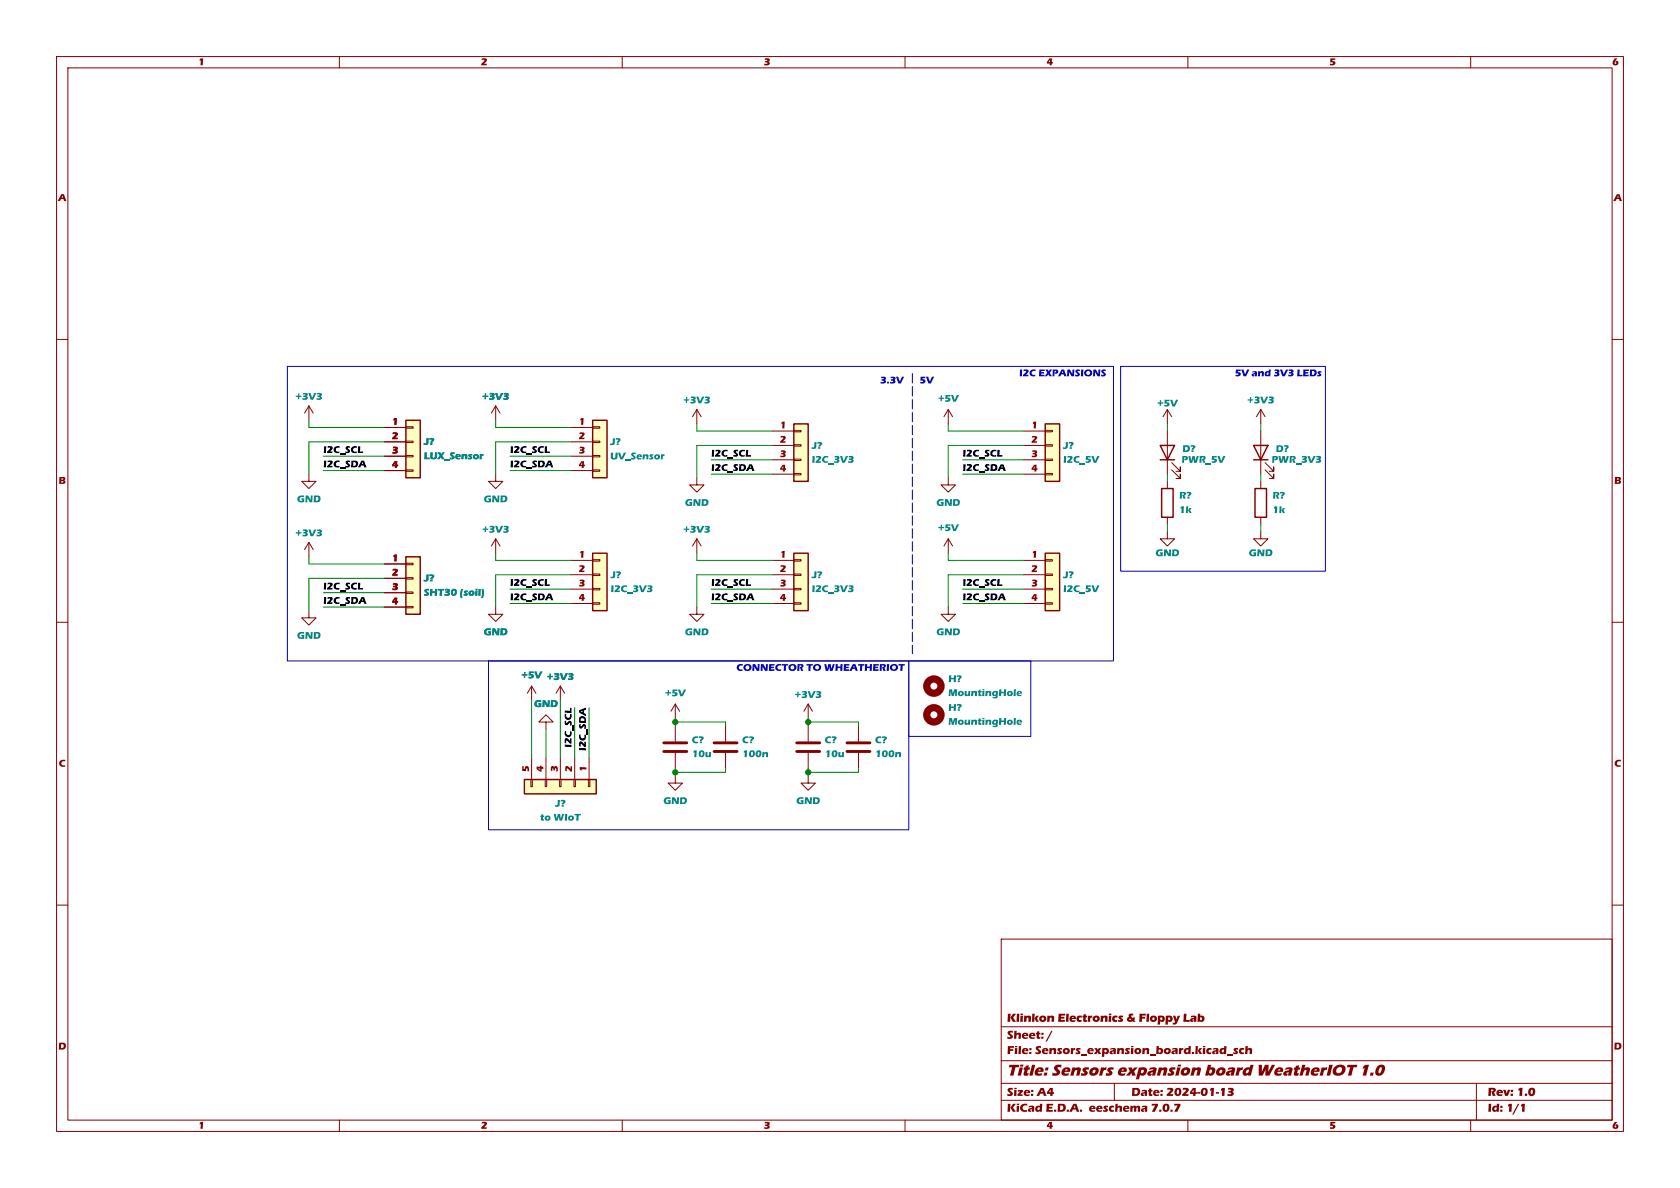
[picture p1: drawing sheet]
<svg xmlns="http://www.w3.org/2000/svg" width="297mm" height="210mm" viewBox="0 0 297 210" stroke-linecap="round" stroke-linejoin="round" font-family="sans-serif">
<defs><g id="words">
<g font-size="2.8" fill="#840000">
<text x="178" y="190.9">Title: Sensorsexpansion board WeatherIOT</text>
<text x="240.2" y="190.9">1.0</text>
</g>
<g font-size="2.1" fill="#840000">
<text x="178" y="184.2">Sheet: /</text>
<text x="178" y="181.2">Klinkon Electronics &amp; Floppy Lab</text>
<text x="178" y="186.9">File: Sensors_expansion_board.kicad_sch</text>
<text x="178" y="197.1">KiCad E.D.A.</text>
<text x="178" y="194.3">Size: A4</text>
<text x="192.5" y="197.1">eeschema 7.0.7</text>
<text x="200" y="194.3">Date: 2024-01-13</text>
<text x="263" y="194.3">Rev: 1.0</text>
<text x="263" y="197.1">Id: 1/1</text>
</g>
<g font-size="1.8" fill="#840000">
<text x="35" y="12.1">1</text>
<text x="85" y="12.1">2</text>
<text x="135" y="12.1">3</text>
<text x="185" y="12.1">4</text>
<text x="235" y="12.1">5</text>
<text x="285" y="12.1">6</text>
<text x="10.3" y="36.1">A</text>
<text x="285.3" y="36.1">A</text>
<text x="69.3" y="75.3">1</text>
<text x="69.3" y="77.9">2</text>
<text x="102.3" y="75.3">1</text>
<text x="102.3" y="77.9">2</text>
<text x="137.9" y="75.9">1</text>
<text x="182.3" y="75.9">1</text>
<text x="69.3" y="80.4">3</text>
<text x="69.3" y="82.9">4</text>
<text x="102.3" y="80.4">3</text>
<text x="102.3" y="82.9">4</text>
<text x="137.9" y="78.5">2</text>
<text x="137.9" y="81">3</text>
<text x="137.9" y="83.6">4</text>
<text x="182.3" y="78.5">2</text>
<text x="182.3" y="81">3</text>
<text x="182.3" y="83.6">4</text>
<text x="10.4" y="86.1">B</text>
<text x="285.4" y="86.1">B</text>
<text x="69.3" y="99.4">1</text>
<text x="69.3" y="102">2</text>
<text x="102.3" y="98.8">1</text>
<text x="102.3" y="101.3">2</text>
<text x="137.9" y="98.8">1</text>
<text x="137.9" y="101.3">2</text>
<text x="182.3" y="98.8">1</text>
<text x="182.3" y="101.3">2</text>
<text x="69.3" y="104.5">3</text>
<text x="69.3" y="107.1">4</text>
<text x="102.3" y="103.9">3</text>
<text x="102.3" y="106.4">4</text>
<text x="137.9" y="103.9">3</text>
<text x="137.9" y="106.4">4</text>
<text x="182.3" y="103.9">3</text>
<text x="182.3" y="106.4">4</text>
<text x="10.4" y="136.1">C</text>
<text x="93.7" y="136.5" transform="rotate(-90 93.7 136.5)">5</text>
<text x="96.3" y="136.5" transform="rotate(-90 96.3 136.5)">4</text>
<text x="98.8" y="136.5" transform="rotate(-90 98.8 136.5)">3</text>
<text x="101.3" y="136.5" transform="rotate(-90 101.3 136.5)">2</text>
<text x="103.9" y="136.5" transform="rotate(-90 103.9 136.5)">1</text>
<text x="285.4" y="136.1">C</text>
<text x="10.3" y="186.1">D</text>
<text x="285.3" y="186.1">D</text>
<text x="35" y="200.1">1</text>
<text x="85" y="200.1">2</text>
<text x="135" y="200.1">3</text>
<text x="185" y="200.1">4</text>
<text x="235" y="200.1">5</text>
<text x="285" y="200.1">6</text>
</g>
<g font-size="1.8" fill="#008484">
<text x="52.2" y="71.2">+3V3</text>
<text x="85.2" y="71.2">+3V3</text>
<text x="120.8" y="71.8">+3V3</text>
<text x="165.8" y="71.5">+5V</text>
<text x="220.5" y="71.8">+3V3</text>
<text x="204.5" y="72.4">+5V</text>
<text x="74.9" y="79.1">J?</text>
<text x="74.9" y="81.7">LUX_Sensor</text>
<text x="107.9" y="79.2">J?</text>
<text x="107.9" y="81.7">UV_Sensor</text>
<text x="143.5" y="79.9">J?</text>
<text x="143.5" y="82.3">I2C_3V3</text>
<text x="188" y="79.9">J?</text>
<text x="188" y="82.3">I2C_5V</text>
<text x="208.9" y="82.3">PWR_5V</text>
<text x="209" y="80.4">D?</text>
<text x="224.8" y="82.3">PWR_3V3</text>
<text x="225.5" y="80.4">D?</text>
<text x="52.5" y="89.3">GND</text>
<text x="85.5" y="89.3">GND</text>
<text x="121.1" y="89.9">GND</text>
<text x="165.5" y="89.9">GND</text>
<text x="208.5" y="88.7">R?</text>
<text x="225" y="88.7">R?</text>
<text x="52.2" y="95.3">+3V3</text>
<text x="85.2" y="94.7">+3V3</text>
<text x="120.8" y="94.7">+3V3</text>
<text x="165.8" y="94.4">+5V</text>
<text x="208.4" y="91.2">1k</text>
<text x="224.9" y="91.2">1k</text>
<text x="204.3" y="98.8">GND</text>
<text x="220.8" y="98.8">GND</text>
<text x="74.9" y="103.3">J?</text>
<text x="74.9" y="105.8">SHT30 (soil)</text>
<text x="107.9" y="102.7">J?</text>
<text x="107.9" y="105.2">I2C_3V3</text>
<text x="143.5" y="102.7">J?</text>
<text x="143.5" y="105.2">I2C_3V3</text>
<text x="188" y="102.7">J?</text>
<text x="188" y="105.2">I2C_5V</text>
<text x="52.5" y="113.4">GND</text>
<text x="85.5" y="112.8">GND</text>
<text x="121.1" y="112.8">GND</text>
<text x="165.5" y="112.8">GND</text>
<text x="92.2" y="120.4">+5V</text>
<text x="94.4" y="125.5">GND</text>
<text x="96.7" y="120.7">+3V3</text>
<text x="117.6" y="123.6">+5V</text>
<text x="140.5" y="123.9">+3V3</text>
<text x="167.6" y="121.1">H?</text>
<text x="167.6" y="123.6">MountingHole</text>
<text x="122.3" y="131.9">C?</text>
<text x="131.2" y="131.9">C?</text>
<text x="145.8" y="131.9">C?</text>
<text x="154.7" y="131.9">C?</text>
<text x="167.6" y="126.2">H?</text>
<text x="167.6" y="128.6">MountingHole</text>
<text x="122.3" y="134.4">10u</text>
<text x="131.2" y="134.4">100n</text>
<text x="145.8" y="134.4">10u</text>
<text x="154.7" y="134.4">100n</text>
<text x="98.1" y="143.1">J?</text>
<text x="117.3" y="142.6">GND</text>
<text x="140.8" y="142.6">GND</text>
<text x="95.5" y="145.6">to WIoT</text>
</g>
<g font-size="1.8" fill="#0000c2">
<text x="155.6" y="68">3.3V</text>
<text x="162.6" y="68">5V</text>
<text x="180.2" y="66.7">I2C EXPANSIONS</text>
<text x="218.3" y="66.7">5V and 3V3 LEDs</text>
<text x="130.2" y="118.8">CONNECTOR TO WHEATHERIOT</text>
</g>
<g font-size="1.8">
<text x="57.1" y="82.8">I2C_SDA</text>
<text x="57.1" y="80.3">I2C_SCL</text>
<text x="90.2" y="82.8">I2C_SDA</text>
<text x="90.2" y="80.3">I2C_SCL</text>
<text x="125.7" y="80.9">I2C_SCL</text>
<text x="125.7" y="83.5">I2C_SDA</text>
<text x="170.2" y="83.5">I2C_SDA</text>
<text x="170.2" y="80.9">I2C_SCL</text>
<text x="57.1" y="107">I2C_SDA</text>
<text x="57.1" y="104.4">I2C_SCL</text>
<text x="90.2" y="106.3">I2C_SDA</text>
<text x="90.2" y="103.8">I2C_SCL</text>
<text x="125.7" y="103.8">I2C_SCL</text>
<text x="125.7" y="106.3">I2C_SDA</text>
<text x="170.2" y="106.3">I2C_SDA</text>
<text x="170.2" y="103.8">I2C_SCL</text>
<text x="101.3" y="132.1" transform="rotate(-90 101.3 132.1)">I2C_SCL</text>
<text x="103.8" y="132.7" transform="rotate(-90 103.8 132.7)">I2C_SDA</text>
</g>
</g></defs>
<g fill="none" stroke="#840000" stroke-width=".18">
<path d="M10 10h277v190h-277zM12 12h273v186h-273zM60 10v2M110 10v2M160 10v2M210 10v2M260 10v2M10 60h2M285 60h2M10 110h2M285 110h2M10 160h2"/>
<path d="M285 160h2M177 166h108v32h-108zM60 198v2M110 198v2M160 198v2M210 198v2M260 198v2"/>
</g>
<path d="M217.1 192.3h.7l.3 .2v.3l-.3 .2 .3 .3-.2 .3-.9 .1v-.3h.5l.1-.1-.4-.2v-.3l.4-.1-.5-.1z" fill="#840000"/>
<path d="M177 194.5h108M177 191.5h108" fill="none" stroke="#840000" stroke-width=".18"/>
<path d="M268.9 195.3l.2-.2h.5l-.1 1.4h-.4v-1l-.2 .2z" fill="#840000"/>
<path d="M177 187.5h108" fill="none" stroke="#840000" stroke-width=".18"/>
<g fill="#840000">
<path d="M238.2 188.2h1.8l-.1 .3a.19 .19 0 0 1-.1 .2 .19 .19 0 0 1-.2 0 .45 .45 0 0 0-.5 .5l-.2 .9h-.3a.2 .2 0 0 1-.3 0 .2 .2 0 0 1 .1-.3l.3-1.1h-.6z"/>
<path d="M218.2 185.4l.7-.1v.3h-.4l.3 .4-.1 .3h-.7v-.3h.4l-.3-.3z"/>
<path d="M219.2 185.4l.7-.1 .1 .3h-.4l-.2 .2 .1 .2h.4v.3h-.5l-.3-.1-.1-.4z"/>
<path d="M220.2 184.9h.4v.5l.3-.1 .4 .1v.9h-.4v-.6l-.1-.1-.2 .1-.1 .6h-.4z"/>
</g>
<path d="M222.9 76.2v7.6M223.6 83.1l1.6 1.5v-.8v.8h-.8M223.6 81.8l1.6 1.5v-.7v.7h-.8M119.4 137.2v1.2h1.2l-1.2 1.3-1.3-1.3h1.3M128.3 128.3v2.8M128.3 133.1v2.8M177 181.5h108M197 191.5v3M261 191.5v6.5" fill="none" stroke="#840000" stroke-width=".18"/>
<path d="M221.6 78.7h2.6l-1.3 2.6zM221.6 81.3h2.6" fill="none" stroke="#840000" stroke-width=".25"/>
<path d="M126.2 132.8h4.1M126.2 131.3h4.1" fill="none" stroke="#840000" stroke-width=".51"/>
<path d="M134.8 132.9h.3v.2l.3-.2 .3 .1 .1 .8h-.4v-.5l-.1-.1-.2 .1v.5h-.4z" fill="#008484"/>
<g fill="none" stroke="#840000" stroke-width=".18">
<path d="M222.9 72.4l-.8 1.3M222.9 72.4v2.5M222.9 72.4l.7 1.3M93.9 137.8h.2v1.3h-.2zM94 134v3.8M96.4 137.8h.2v1.3h-.2zM96.5 134v3.8M98.9 137.8h.3v1.3h-.3zM99.1 134v3.8M101.5 137.8h.2v1.3h-.2zM101.6 134v3.8M104 137.8h.3v1.3h-.3z"/>
<path d="M104.1 134v3.8M119.4 124.5l-.8 1.2M119.4 124.5v2.5M119.4 124.5l.7 1.2"/>
</g>
<path d="M92.7 137.8h12.7v2.5h-12.7z" fill="#ffffc2" stroke="#ffffc2" stroke-width=".18"/>
<path d="M92.7 137.8h12.7v2.5h-12.7z" fill="none" stroke="#840000" stroke-width=".25"/>
<path d="M101.6 143.9h1.1v.2h-.4v1h-.4v-1h-.3z" fill="#008484"/>
<g fill="none" stroke="#840000" stroke-width=".18">
<path d="M54.6 71.8l-.8 1.2M54.6 71.8v2.5M54.6 71.8l.8 1.2M67.9 75.6h3.9M67.9 78.1h3.9M71.8 78h1.2v.2h-1.2zM71.8 75.4h1.2v.3h-1.2zM87.6 71.8v2.5M87.6 71.8l-.7 1.2M87.6 71.8l.8 1.2M101 75.6h3.8M101 78.1h3.8"/>
<path d="M104.8 78h1.2v.2h-1.2zM104.8 75.4h1.2v.3h-1.2zM123.2 72.4l-.8 1.3M123.2 72.4v2.5M123.2 72.4l.8 1.3M167.6 72.4l-.7 1.3M167.6 72.4v2.5M167.6 72.4l.8 1.3M181 76.2h3.8M181 78.7h3.8M184.8 78.6h1.3v.3h-1.3zM184.8 76.1h1.3v.2h-1.3z"/>
<path d="M54.6 83.8v1.3h1.3l-1.3 1.3-1.3-1.3h1.3M54.6 95.9v2.5M54.6 95.9l-.8 1.3M54.6 95.9l.8 1.3M67.9 80.6h3.9M67.9 83.2h3.9M71.8 83.1h1.2v.2h-1.2zM71.8 80.5h1.2v.3h-1.2zM87.6 83.8v1.3h1.3l-1.3 1.3-1.2-1.3h1.2M87.6 95.3l-.7 1.2M87.6 95.3v2.5M87.6 95.3l.8 1.2"/>
<path d="M101 80.6h3.8M101 83.2h3.8M101 99.1h3.8M104.8 83.1h1.2v.2h-1.2zM104.8 80.5h1.2v.3h-1.2zM104.8 98.9h1.2v.3h-1.2zM123.2 84.5v1.2h1.3l-1.3 1.3-1.3-1.3h1.3M123.2 95.3v2.5M123.2 95.3l-.8 1.2M123.2 95.3l.8 1.2M167.6 84.5v1.2h1.3l-1.3 1.3-1.2-1.3h1.2M167.6 95.3v2.5"/>
<path d="M167.6 95.3l-.7 1.2M167.6 95.3l.8 1.2M181 99.1h3.8M181 81.3h3.8M181 83.8h3.8M184.8 83.7h1.3v.2h-1.3zM184.8 81.2h1.3v.2h-1.3zM184.8 98.9h1.3v.3h-1.3zM101 101.6h3.8M101 104.1h3.8M101 106.7h3.8M104.8 106.6h1.2v.2h-1.2z"/>
<path d="M104.8 104h1.2v.3h-1.2zM104.8 101.5h1.2v.2h-1.2zM167.6 107.3v1.3h1.3l-1.3 1.3-1.2-1.3h1.2M181 101.6h3.8M181 104.1h3.8M181 106.7h3.8M184.8 106.6h1.3v.2h-1.3zM184.8 104h1.3v.3h-1.3zM184.8 101.5h1.3v.2h-1.3z"/>
</g>
<g fill="#ffffc2" stroke="#ffffc2" stroke-width=".18">
<path d="M104.8 74.3h2.5v10.2h-2.5z"/>
<path d="M104.8 97.8h2.5v10.2h-2.5z"/>
<path d="M184.8 74.9h2.5v10.2h-2.5z"/>
<path d="M71.8 74.3h2.5v10.2h-2.5z"/>
<path d="M184.8 97.8h2.5v10.2h-2.5z"/>
</g>
<path d="M71.8 74.3h2.5v10.2h-2.5zM104.8 74.3h2.5v10.2h-2.5zM184.8 74.9h2.5v10.2h-2.5zM104.8 97.8h2.5v10.2h-2.5zM184.8 97.8h2.5v10.2h-2.5z" fill="none" stroke="#840000" stroke-width=".25"/>
<circle cx="165.1" cy="121.3" r="1.27" fill="none" stroke="#840000" stroke-width="1.3"/>
<g fill="#008484">
<path d="M179.2 121.9h.4l-.1 1.1h-.3z"/>
<path d="M179.8 122.3l.4-.2 .4 .2 .1 .3h-.6l.1 .2h.4v.2l-.5 .1-.3-.2-.1-.4h.6l-.1-.2-.1 .2h-.4z"/>
</g>
<path d="M140.3 74.9h2.6v10.2h-2.6z" fill="#ffffc2" stroke="#ffffc2" stroke-width=".18"/>
<path d="M136.5 76.2h3.8M136.5 78.7h3.8M140.3 78.6h1.3v.3h-1.3zM140.3 76.1h1.3v.2h-1.3zM136.5 81.3h3.8M136.5 83.8h3.8M140.3 83.7h1.3v.2h-1.3zM140.3 81.2h1.3v.2h-1.3z" fill="none" stroke="#840000" stroke-width=".18"/>
<path d="M140.3 74.9h2.6v10.2h-2.6z" fill="none" stroke="#840000" stroke-width=".25"/>
<circle cx="165.1" cy="126.4" r="1.27" fill="none" stroke="#840000" stroke-width="1.3"/>
<g fill="#008484">
<path d="M179.2 126.9h.4l-.1 1.2h-.3z"/>
<path d="M179.8 127.3l.4-.1 .4 .1 .1 .4h-.6l.1 .2h.4v.2h-.5l-.3-.1-.1-.4h.6l-.1-.2-.1 .2h-.4z"/>
</g>
<g fill="none" stroke="#840000" stroke-width=".18">
<path d="M206.4 72.4v2.5M206.4 76.2v7.6M206.4 72.4l-.8 1.3M206.4 72.4l.7 1.3M67.9 99.7h3.9M71.8 99.6h1.2v.2h-1.2zM136.5 99.1h3.8M140.3 98.9h1.3v.3h-1.3zM206.4 94v1.3h1.2l-1.2 1.2-1.3-1.2h1.3M206.4 85.1v1.3M206.4 91.4v1.3M207.1 83.1l1.6 1.5v-.8v.8h-.8"/>
<path d="M207.1 81.8l1.6 1.5v-.7v.7h-.8M222.9 94v1.3h1.3l-1.3 1.2-1.3-1.2h1.3M222.9 85.1v1.3M222.9 91.4v1.3M54.6 108v1.2h1.3l-1.3 1.3-1.3-1.3h1.3M67.9 102.2h3.9M67.9 104.8h3.9M67.9 107.3h3.9M71.8 107.2h1.2v.2h-1.2zM71.8 104.6h1.2v.3h-1.2zM71.8 102.1h1.2v.3h-1.2zM87.6 107.3v1.3h1.3l-1.3 1.3-1.2-1.3h1.2"/>
<path d="M123.2 107.3v1.3h1.3l-1.3 1.3-1.3-1.3h1.3M136.5 101.6h3.8M136.5 104.1h3.8M136.5 106.7h3.8M140.3 106.6h1.3v.2h-1.3zM140.3 104h1.3v.3h-1.3zM140.3 101.5h1.3v.2h-1.3zM99.1 121.3l-.8 1.3M99.1 121.3v2.5M99.1 121.3l.7 1.3M151.8 128.3v2.8M151.8 133.1v2.8"/>
</g>
<g fill="#ffffc2" stroke="#ffffc2" stroke-width=".18">
<path d="M140.3 97.8h2.6v10.2h-2.6z"/>
<path d="M71.8 98.4h2.5v10.2h-2.5z"/>
</g>
<path d="M205.1 78.7h2.5l-1.2 2.6zM71.8 98.4h2.5v10.2h-2.5zM140.3 97.8h2.6v10.2h-2.6zM205.1 81.3h2.5M205.4 86.4h2v5h-2zM221.9 86.4h2v5h-2z" fill="none" stroke="#840000" stroke-width=".25"/>
<path d="M149.7 132.8h4.1M149.7 131.3h4.1" fill="none" stroke="#840000" stroke-width=".51"/>
<path d="M158.3 132.9h.3v.2l.3-.2 .3 .1 .1 .8h-.4v-.5l-.1-.1-.2 .1v.5h-.4z" fill="#008484"/>
<path d="M117.3 132.8h4.1M117.3 131.3h4.1M140.8 132.8h4.1M140.8 131.3h4.1" fill="none" stroke="#840000" stroke-width=".51"/>
<path d="M94 121.3l-.8 1.3M94 121.3v2.5M94 121.3l.7 1.3M96.5 127.6h1.3l-1.3-1.2-1.3 1.2h1.3v1.3M119.4 128.3v2.8M119.4 133.1v2.8M142.9 137.2v1.2h1.2l-1.2 1.3-1.3-1.3h1.3M142.9 124.5v2.5M142.9 128.3v2.8M142.9 133.1v2.8M142.9 124.5l-.8 1.2M142.9 124.5l.7 1.2" fill="none" stroke="#840000" stroke-width=".18"/>
<g fill="#0000c2">
<path d="M158.4 66.6h.4l.3 .9 .4-.9h.3l-.6 1.2h-.4z"/>
<path d="M158.8 117.4h1.2v.3h-.4l-.1 .9h-.3v-.9h-.4z"/>
</g>
<path d="M50.8 64.8h146v52h-146zM198.1 64.8h36.2v36.2h-36.2zM86.4 116.8h74.3v29.9h-74.3zM160.7 116.8h21.5v13.4h-21.5z" fill="none" stroke="#0000c2" stroke-width=".18"/>
<path d="M161.3 66v49.6" fill="none" stroke="#0000c2" stroke-width=".18" stroke-dasharray="1.7 .6"/>
<g fill="none" stroke="#008400" stroke-width=".18">
<path d="M54.6 74.3v1.3h13.3M67.9 78.1h-13.3v5.7M87.6 74.3v1.3h13.4M101 78.1h-13.4v5.7M123.2 74.9v1.3h13.3M136.5 78.7h-13.3v5.8M167.6 74.9v1.3h13.4M181 78.7h-13.4v5.8M206.4 74.9v1.3M222.9 74.9v1.3M54.6 98.4v1.3h13.3M57.1 83.2h10.8"/>
<path d="M57.1 80.6h10.8M87.6 97.8v1.3h13.4M90.2 83.2h10.8M90.2 80.6h10.8M123.2 97.8v1.3h13.3M125.7 83.8h10.8M125.7 81.3h10.8M167.6 97.8v1.3h13.4M170.2 83.8h10.8M170.2 81.3h10.8M206.4 83.8v1.3M206.4 92.7v1.3"/>
<path d="M222.9 83.8v1.3M222.9 92.7v1.3M57.1 107.3h10.8M57.1 104.8h10.8M67.9 102.2h-13.3v5.8M90.2 106.7h10.8M90.2 104.1h10.8M101 101.6h-13.4v5.7M125.7 106.7h10.8M125.7 104.1h10.8M136.5 101.6h-13.3v5.7M170.2 106.7h10.8"/>
<path d="M170.2 104.1h10.8M181 101.6h-13.4v5.7M94 123.8v10.2M96.5 128.9v5.1M99.1 123.8v10.2M101.6 125.1v8.9M104.1 125.1v8.9M119.4 127v1.3M119.4 135.9v1.3M119.4 127.6h8.9v.7M128.3 135.9v.6h-8.9M142.9 127.6h8.9v.7"/>
<path d="M142.9 127v1.3M142.9 135.9v1.3M151.8 135.9v.6h-8.9"/>
</g>
<path d="M67.9 75.6h3.9M67.9 78.1h3.9M67.9 80.6h3.9M67.9 83.2h3.9M67.9 99.7h3.9M67.9 102.2h3.9M67.9 104.8h3.9M67.9 107.3h3.9" fill="none" stroke="#840000" stroke-width=".18"/>
<g fill="#008400" stroke="#008400" stroke-width=".18">
<circle cx="119.4" cy="136.5" r=".46"/>
<circle cx="142.9" cy="127.6" r=".46"/>
<circle cx="142.9" cy="136.5" r=".46"/>
<circle cx="119.4" cy="127.6" r=".46"/>
</g>
<use href="#words"/>
</svg>
